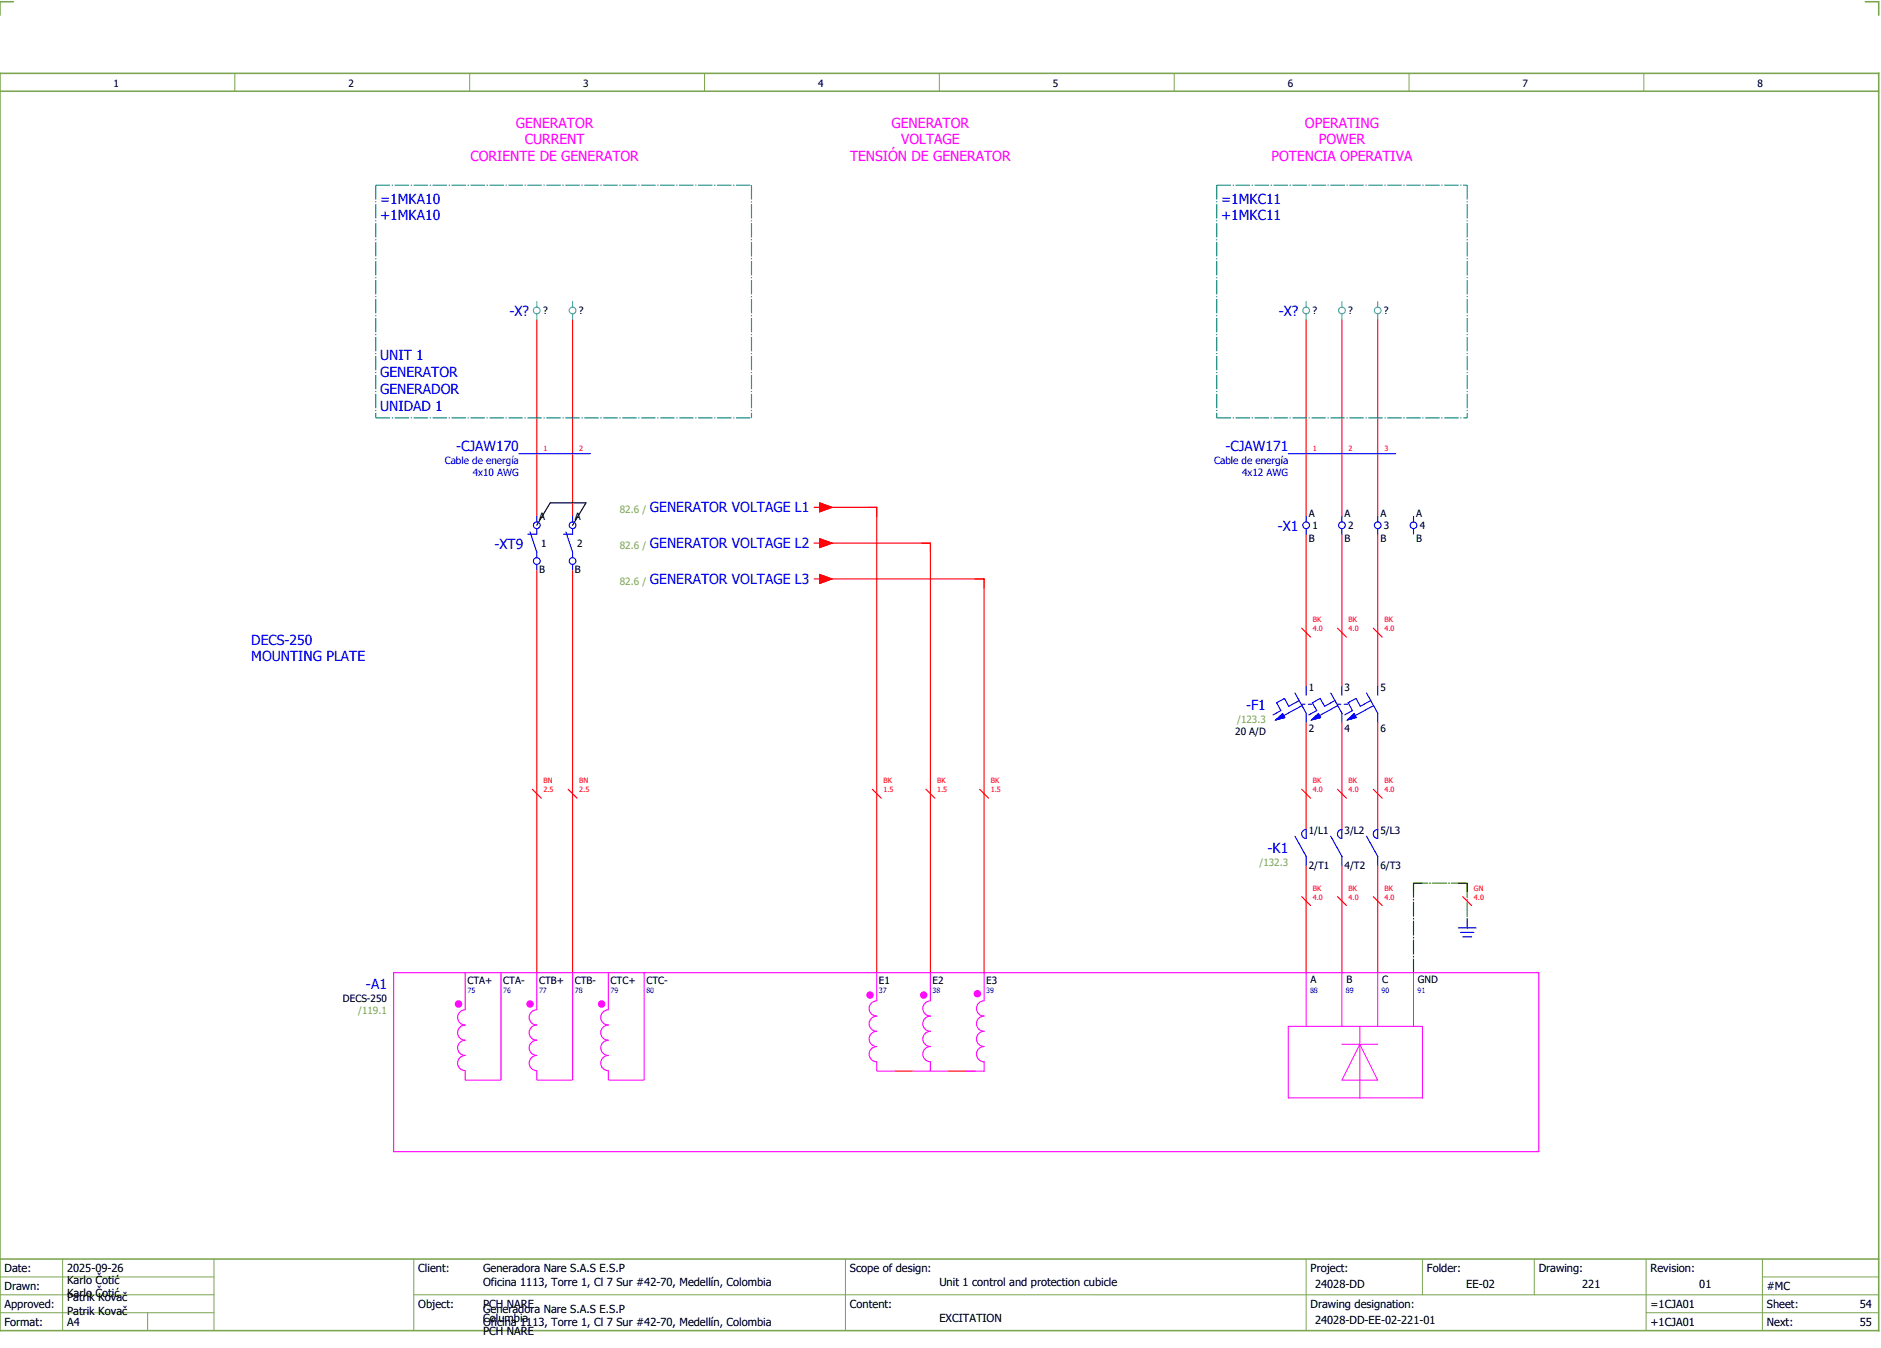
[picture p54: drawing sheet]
<svg xmlns="http://www.w3.org/2000/svg" width="421mm" height="301mm" viewBox="0 0 421 301" stroke-linecap="round" stroke-linejoin="round" font-family="sans-serif">
<defs><g id="words">
<g font-size="3.1" fill="#f0f">
<text x="115.3" y="28.5">GENERATOR</text>
<text x="199.3" y="28.5">GENERATOR</text>
<text x="291.7" y="28.5">OPERATING</text>
<text x="117.3" y="32.3">CURRENT</text>
<text x="201.5" y="32.3">VOLTAGE</text>
<text x="294.8" y="32.3">POWER</text>
<text x="105.2" y="36">CORIENTE DE GENERATOR</text>
<text x="190" y="36">TENSIÓN DE GENERATOR</text>
<text x="284.2" y="36">POTENCIA OPERATIVA</text>
</g>
<g font-size="3.1" fill="#00f">
<text x="85" y="45.5">=1MKA10</text>
<text x="273" y="45.5">=1MKC11</text>
<text x="85" y="49.3">+1MKA10</text>
<text x="273" y="49.3">+1MKC11</text>
<text x="113.9" y="70.6">-X?</text>
<text x="285.9" y="70.6">-X?</text>
<text x="85" y="80.5">UNIT 1</text>
<text x="85" y="84.3">GENERATOR</text>
<text x="85" y="88">GENERADOR</text>
<text x="85" y="91.8">UNIDAD 1</text>
<text x="102" y="100.8">-CJAW170</text>
<text x="274" y="100.8">-CJAW171</text>
<text x="145.3" y="114.5">GENERATOR VOLTAGE L1</text>
<text x="285.7" y="118.6">-X1</text>
<text x="110.6" y="122.6">-XT9</text>
<text x="145.3" y="122.5">GENERATOR VOLTAGE L2</text>
<text x="145.3" y="130.5">GENERATOR VOLTAGE L3</text>
<text x="56.2" y="144.1">DECS-250</text>
<text x="56.2" y="147.8">MOUNTING PLATE</text>
<text x="278.6" y="158.6">-F1</text>
<text x="283.4" y="190.6">-K1</text>
<text x="81.8" y="221">-A1</text>
</g>
<g font-size="2.5">
<text x="1" y="284.4">Date:</text>
<text x="15" y="286.9">Karlo Čotić</text>
<text x="15" y="284.4">2025-09-26</text>
<text x="93.5" y="284.4">Client:</text>
<text x="108" y="284.4">Generadora Nare S.A.S E.S.P</text>
<text x="108" y="287.4">Oficina 1113, Torre 1, Cl 7 Sur #42-70, Medellín, Colombia</text>
<text x="190" y="284.4">Scope of design:</text>
<text x="210" y="287.4">Unit 1 control and protection cubicle</text>
<text x="293" y="284.4">Project:</text>
<text x="294" y="287.9">24028-DD</text>
<text x="319" y="284.4">Folder:</text>
<text x="327.8" y="287.9">EE-02</text>
<text x="344" y="284.4">Drawing:</text>
<text x="353.7" y="287.9">221</text>
<text x="369" y="284.4">Revision:</text>
<text x="379.9" y="287.9">01</text>
<text x="1" y="288.4">Drawn:</text>
<text x="1" y="292.4">Approved:</text>
<text x="15" y="289.9">Karlo Čotić</text>
<text x="15" y="290.9">Patrik Kovač</text>
<text x="15" y="293.9">Patrik Kovač</text>
<text x="93.5" y="292.4">Object:</text>
<text x="108" y="293.4">Generadora Nare S.A.S E.S.P</text>
<text x="108" y="292.4">PCH NARE</text>
<text x="190" y="292.4">Content:</text>
<text x="293" y="292.4">Drawing designation:</text>
<text x="369" y="292.4">=1CJA01</text>
<text x="395" y="292.4">Sheet:</text>
<text x="395" y="288.4">#MC</text>
<text x="415.8" y="292.4">54</text>
<text x="1" y="296.4">Format:</text>
<text x="15" y="296.4">A4</text>
<text x="108" y="296.4">Oficina 1113, Torre 1, Cl 7 Sur #42-70, Medellín, Colombia</text>
<text x="108" y="295.4">Columbia</text>
<text x="108" y="298.4">PCH NARE</text>
<text x="210" y="295.4">EXCITATION</text>
<text x="294" y="295.9">24028-DD-EE-02-221-01</text>
<text x="369" y="296.4">+1CJA01</text>
<text x="395" y="296.4">Next:</text>
<text x="415.8" y="296.4">55</text>
</g>
<g font-size="2.2">
<text x="25.4" y="19.4">1</text>
<text x="77.9" y="19.4">2</text>
<text x="130.4" y="19.4">3</text>
<text x="182.9" y="19.4">4</text>
<text x="235.4" y="19.4">5</text>
<text x="287.9" y="19.4">6</text>
<text x="340.4" y="19.4">7</text>
<text x="392.9" y="19.4">8</text>
<text x="121.4" y="70.3">?</text>
<text x="129.4" y="70.3">?</text>
<text x="293.4" y="70.3">?</text>
<text x="301.4" y="70.3">?</text>
<text x="309.4" y="70.3">?</text>
<text x="120.5" y="116.1">A</text>
<text x="128.5" y="116.1">A</text>
<text x="292.6" y="115.5">A</text>
<text x="293.4" y="118.3">1</text>
<text x="300.6" y="115.5">A</text>
<text x="301.4" y="118.3">2</text>
<text x="308.6" y="115.5">A</text>
<text x="309.4" y="118.3">3</text>
<text x="316.6" y="115.5">A</text>
<text x="317.4" y="118.3">4</text>
<text x="121" y="122.3">1</text>
<text x="129" y="122.3">2</text>
<text x="292.6" y="121">B</text>
<text x="300.6" y="121">B</text>
<text x="308.6" y="121">B</text>
<text x="316.6" y="121">B</text>
<text x="120.5" y="128.1">B</text>
<text x="128.5" y="128.1">B</text>
<text x="292.6" y="154.3">1</text>
<text x="300.6" y="154.3">3</text>
<text x="308.6" y="154.3">5</text>
<text x="276.1" y="164.2">20 A/D</text>
<text x="292.6" y="163.6">2</text>
<text x="300.6" y="163.6">4</text>
<text x="308.6" y="163.6">6</text>
<text x="292.6" y="186.3">1/L1</text>
<text x="300.6" y="186.3">3/L2</text>
<text x="308.6" y="186.3">5/L3</text>
<text x="292.6" y="194.2">2/T1</text>
<text x="300.6" y="194.2">4/T2</text>
<text x="308.6" y="194.2">6/T3</text>
<text x="104.5" y="219.9">CTA+</text>
<text x="112.5" y="219.9">CTA-</text>
<text x="120.5" y="219.9">CTB+</text>
<text x="128.5" y="219.9">CTB-</text>
<text x="136.5" y="219.9">CTC+</text>
<text x="144.5" y="219.9">CTC-</text>
<text x="196.5" y="219.9">E1</text>
<text x="208.5" y="219.9">E2</text>
<text x="220.5" y="219.9">E3</text>
<text x="293" y="219.6">A</text>
<text x="301" y="219.6">B</text>
<text x="309" y="219.6">C</text>
<text x="317" y="219.6">GND</text>
<text x="76.7" y="223.9">DECS-250</text>
</g>
<g font-size="2.2" fill="#00f">
<text x="99.4" y="103.6">Cable de energía</text>
<text x="105.7" y="106.3">4x10 AWG</text>
<text x="271.4" y="103.6">Cable de energía</text>
<text x="277.7" y="106.3">4x12 AWG</text>
</g>
<g font-size="2.2" fill="#7ca552">
<text x="138.6" y="114.7">82.6 /</text>
<text x="138.6" y="122.7">82.6 /</text>
<text x="138.6" y="130.7">82.6 /</text>
<text x="276.6" y="161.5">/123.3</text>
<text x="281.6" y="193.5">/132.3</text>
<text x="80.1" y="226.6">/119.1</text>
</g>
<g font-size="1.6" fill="#f00">
<text x="121.5" y="100.9">1</text>
<text x="129.5" y="100.9">2</text>
<text x="293.5" y="100.9">1</text>
<text x="301.5" y="100.9">2</text>
<text x="309.5" y="100.9">3</text>
<text x="293.5" y="141.1">4.0</text>
<text x="293.5" y="139.1">BK</text>
<text x="301.5" y="141.1">4.0</text>
<text x="301.5" y="139.1">BK</text>
<text x="309.5" y="141.1">4.0</text>
<text x="309.5" y="139.1">BK</text>
<text x="121.5" y="177.1">2.5</text>
<text x="121.5" y="175.1">BN</text>
<text x="129.5" y="177.1">2.5</text>
<text x="129.5" y="175.1">BN</text>
<text x="197.5" y="177.1">1.5</text>
<text x="197.5" y="175.1">BK</text>
<text x="209.5" y="177.1">1.5</text>
<text x="209.5" y="175.1">BK</text>
<text x="221.5" y="177.1">1.5</text>
<text x="221.5" y="175.1">BK</text>
<text x="293.5" y="177.1">4.0</text>
<text x="293.5" y="175.1">BK</text>
<text x="301.5" y="177.1">4.0</text>
<text x="301.5" y="175.1">BK</text>
<text x="309.5" y="177.1">4.0</text>
<text x="309.5" y="175.1">BK</text>
<text x="293.5" y="201.1">4.0</text>
<text x="293.5" y="199.1">BK</text>
<text x="301.5" y="201.1">4.0</text>
<text x="301.5" y="199.1">BK</text>
<text x="309.5" y="201.1">4.0</text>
<text x="309.5" y="199.1">BK</text>
<text x="329.5" y="201.1">4.0</text>
<text x="329.5" y="199.1">GN</text>
</g>
<g font-size="1.6" fill="#00f">
<text x="104.5" y="222">75</text>
<text x="112.5" y="222">76</text>
<text x="120.5" y="222">77</text>
<text x="128.5" y="222">78</text>
<text x="136.5" y="222">79</text>
<text x="144.5" y="222">80</text>
<text x="196.5" y="222">37</text>
<text x="208.5" y="222">38</text>
<text x="220.5" y="222">39</text>
<text x="292.9" y="222">88</text>
<text x="300.9" y="222">89</text>
<text x="308.9" y="222">90</text>
<text x="316.9" y="222">91</text>
</g>
</g></defs>
<path d="M0 16.4h420v281h-420zM3 .4h-3v3M417 .4h3v3M0 20.4h420M0 281.4h420" fill="none" stroke="#7ca552" stroke-width=".35"/>
<g fill="none" stroke="#7ca552" stroke-width=".22">
<path d="M52.5 16.4v4M105 16.4v4M157.5 16.4v4M210 16.4v4M262.5 16.4v4M315 16.4v4M367.5 16.4v4M0 285.4h47.8M0 293.4h47.8M14 281.4v16M33 293.4v4M47.8 281.4v16"/>
<path d="M47.8 289.4h-47.8M92.5 281.4v16M92.5 289.4h327.5M189 281.4v16M292 281.4v15.8M318 281.4v8M343 281.4v8M368 281.4v15.8M368 293.4h52M394 285.4h26M394 281.4v15.8"/>
</g>
<path d="M316 197.4h12M316 197.4v20M328 197.4v8" fill="none" stroke="#008000" stroke-width=".25" stroke-dasharray="3.2 .4 .3 .4"/>
<g fill="none" stroke="#f00" stroke-width=".25">
<path d="M120 71.4v44M128 71.4v44M292 71.4v44M300 71.4v44M308 71.4v44M184 113.4h12v104M292 119.4v34M300 119.4v34M308 119.4v34M120 127.4v90M128 127.4v90M184 129.4h36v88"/>
<path d="M184 121.4h24v96M292 161.4v24M300 161.4v24M308 161.4v24M292 193.4v24M300 193.4v24M308 193.4v24M200 239.4h4M212 239.4h6"/>
</g>
<path d="M292 217.4v12M300 217.4v12M308 217.4v12M316 217.4v12M288 229.4h30v16h-30zM300 233.4h8M304 233.4l4 8h-8zM304 229.4v16" fill="none" stroke="#f0f" stroke-width=".22"/>
<path d="M316 197.4h2M316 197.4v2M326 197.4h2M328 197.4v2" fill="none" stroke="#008000" stroke-width=".25" stroke-dasharray="3.2 .4 .3 .4" stroke-linecap="butt"/>
<path d="M120 117.4l3-5h8l-3 5" fill="none" stroke="#000" stroke-width=".25"/>
<g fill="none" stroke="#52a5a5" stroke-width=".25">
<path d="M120 67.4v1.2M120 70.1v1.3M128 67.4v1.2M128 70.1v1.3M292 67.4v1.2M292 70.1v1.3M300 67.4v1.2M300 70.1v1.3"/>
<circle cx="120" cy="69.4" r=".75"/>
<circle cx="128" cy="69.4" r=".75"/>
<circle cx="292" cy="69.4" r=".75"/>
<circle cx="300" cy="69.4" r=".75"/>
</g>
<path d="M84 41.4h84M84 41.4v52M168 41.4v52M84 93.4h84" fill="none" stroke="#007f7f" stroke-width=".25" stroke-dasharray="3.2 .4 .3 .4" stroke-linecap="butt"/>
<path d="M88 217.4h256v40h-256zM196 217.4v6.3a1.7 1.7 0 0 0-1.7 1.7 1.7 1.7 0 0 0 1.7 1.7 1.7 1.7 0 0 0-1.7 1.7 1.7 1.7 0 0 0 1.7 1.7 1.7 1.7 0 0 0-1.7 1.7 1.7 1.7 0 0 0 1.7 1.7 1.7 1.7 0 0 0-1.7 1.7 1.7 1.7 0 0 0 1.7 1.7v2.1h4" fill="none" stroke="#f0f" stroke-width=".25"/>
<g fill="#f0f">
<circle cx="194.5" cy="222.4" r=".83"/>
<circle cx="206.5" cy="222.4" r=".83"/>
</g>
<path d="M208 217.4v6.3a1.7 1.7 0 0 0-1.7 1.7 1.7 1.7 0 0 0 1.7 1.7 1.7 1.7 0 0 0-1.7 1.7 1.7 1.7 0 0 0 1.7 1.7 1.7 1.7 0 0 0-1.7 1.7 1.7 1.7 0 0 0 1.7 1.7 1.7 1.7 0 0 0-1.7 1.7 1.7 1.7 0 0 0 1.7 1.7v2.1M220 217.4v6.3a1.7 1.7 0 0 0-1.7 1.7 1.7 1.7 0 0 0 1.7 1.7M204 239.4h8M220 230.5a1.7 1.7 0 0 0-1.7 1.7 1.7 1.7 0 0 0 1.7 1.7 1.7 1.7 0 0 0-1.7 1.7 1.7 1.7 0 0 0 1.7 1.7v2.1h-4" fill="none" stroke="#f0f" stroke-width=".25"/>
<circle cx="218.5" cy="222.1" r=".83" fill="#f0f"/>
<path d="M220 227.1a1.7 1.7 0 0 0-1.7 1.7 1.7 1.7 0 0 0 1.7 1.7" fill="none" stroke="#f0f" stroke-width=".25"/>
<path d="M272 41.4h56M272 41.4v52M328 41.4v52M272 93.4h56" fill="none" stroke="#007f7f" stroke-width=".25" stroke-dasharray="3.2 .4 .3 .4" stroke-linecap="butt"/>
<g fill="none" stroke="#52a5a5" stroke-width=".25">
<path d="M308 67.4v1.2M308 70.1v1.3"/>
<circle cx="308" cy="69.4" r=".75"/>
</g>
<g fill="none" stroke="#00f" stroke-width=".25">
<path d="M289.5 154.9l2.5 4.5v2M290.4 156.6l-2.3 1.3-1-1.8-1.7 1 1 1.7-1.8 1M291 157.4h.8M291.1 157.7l-4.1 2.2M292 153.4v2M292.5 157.4h.8M297.5 154.9l2.5 4.5v2M298.4 156.6l-2.3 1.3-1-1.8-1.7 1 1 1.7-1.8 1M299 157.4h.7M299.1 157.7l-4.1 2.2M300 153.4v2M300.5 157.4h.8"/>
<path d="M305.5 154.9l2.5 4.5v2M306.4 156.6l-2.3 1.3-1-1.8-1.7 1 1 1.7-1.8 1M307.1 157.7l-4.1 2.2M308 153.4v2M285.2 160.9l1.5-1.4 .5 .9zM293.2 160.9l1.5-1.4 .5 .9zM301.2 160.9l1.5-1.4 .5 .9zM289.5 186.9l2.5 4.5v2M291.3 185.7l.7-.3v2a1 1 0 0 1-.9-.6 1 1 0 0 1 .2-1.1zM297.5 186.9l2.5 4.5v2M299.3 185.7l.7-.3v2a1 1 0 0 1-.9-.6 1 1 0 0 1 .2-1.1zM305.5 186.9l2.5 4.5v2"/>
<path d="M307.3 185.7l.7-.3v2a1 1 0 0 1-.9-.6 1 1 0 0 1 .2-1.1z"/>
</g>
<g fill="#00f" stroke="#00f" stroke-width=".22">
<path d="M293.2 160.9l1.5-1.4 .5 .9z"/>
<path d="M301.2 160.9l1.5-1.4 .5 .9z"/>
<path d="M285.2 160.9l1.5-1.4 .5 .9z"/>
</g>
<circle cx="102.5" cy="224.4" r=".83" fill="#f0f"/>
<path d="M104 217.4v8.3a1.7 1.7 0 0 0-1.7 1.7 1.7 1.7 0 0 0 1.7 1.7 1.7 1.7 0 0 0-1.7 1.7 1.7 1.7 0 0 0 1.7 1.7 1.7 1.7 0 0 0-1.7 1.7 1.7 1.7 0 0 0 1.7 1.7 1.7 1.7 0 0 0-1.7 1.7 1.7 1.7 0 0 0 1.7 1.7v2.1h8v-24" fill="none" stroke="#f0f" stroke-width=".25"/>
<circle cx="118.5" cy="224.4" r=".83" fill="#f0f"/>
<path d="M120 217.4v8.3a1.7 1.7 0 0 0-1.7 1.7 1.7 1.7 0 0 0 1.7 1.7 1.7 1.7 0 0 0-1.7 1.7 1.7 1.7 0 0 0 1.7 1.7 1.7 1.7 0 0 0-1.7 1.7 1.7 1.7 0 0 0 1.7 1.7 1.7 1.7 0 0 0-1.7 1.7 1.7 1.7 0 0 0 1.7 1.7v2.1h8v-24" fill="none" stroke="#f0f" stroke-width=".25"/>
<circle cx="134.5" cy="224.4" r=".83" fill="#f0f"/>
<path d="M136 217.4v8.3a1.7 1.7 0 0 0-1.7 1.7 1.7 1.7 0 0 0 1.7 1.7 1.7 1.7 0 0 0-1.7 1.7 1.7 1.7 0 0 0 1.7 1.7 1.7 1.7 0 0 0-1.7 1.7 1.7 1.7 0 0 0 1.7 1.7 1.7 1.7 0 0 0-1.7 1.7 1.7 1.7 0 0 0 1.7 1.7v2.1h8v-24" fill="none" stroke="#f0f" stroke-width=".25"/>
<g fill="none" stroke="#00f" stroke-width=".25">
<path d="M116 101.4h16M118.5 118.9l1.5 4.5v1.2M120 118.1v1.3h-2M120 115.4v1.2M126.5 118.9l1.5 4.5v1.2M128 118.1v1.3h-2M128 115.4v1.2M288 101.4h24M292 115.4v1.2M292 118.1v1.3M300 115.4v1.2M300 118.1v1.3"/>
<path d="M308 115.4v1.2M308 118.1v1.3M316 115.4v1.2M316 118.1v1.3M120 126.1v1.3M128 126.1v1.3M326 207.4h4M326.5 208.4h3M327 209.4h2M328 205.4v2"/>
<circle cx="120" cy="117.4" r=".75"/>
<circle cx="128" cy="117.4" r=".75"/>
<circle cx="292" cy="117.4" r=".75"/>
<circle cx="300" cy="117.4" r=".75"/>
<circle cx="308" cy="117.4" r=".75"/>
<circle cx="316" cy="117.4" r=".75"/>
<circle cx="120" cy="125.4" r=".75"/>
<circle cx="128" cy="125.4" r=".75"/>
</g>
<g fill="none" stroke="#f00" stroke-width=".25">
<path d="M182 113.4h1.3M183.3 112.4l2.7 1-2.7 1zM182 121.4h1.3M182 129.4h1.3M183.3 120.4l2.7 1-2.7 1zM183.3 128.4l2.7 1-2.7 1zM291 140.4l2 2M299 140.4l2 2M307 140.4l2 2M119 176.4l2 2M127 176.4l2 2M195 176.4l2 2"/>
<path d="M207 176.4l2 2M219 176.4l2 2M291 176.4l2 2M299 176.4l2 2M307 176.4l2 2M291 200.4l2 2M299 200.4l2 2M307 200.4l2 2M327 200.4l2 2"/>
</g>
<g fill="#f00" stroke="#f00" stroke-width=".22">
<path d="M183.3 112.4l2.7 1-2.7 1z"/>
<path d="M183.3 120.4l2.7 1-2.7 1z"/>
<path d="M183.3 128.4l2.7 1-2.7 1z"/>
</g>
<use href="#words"/>
</svg>
